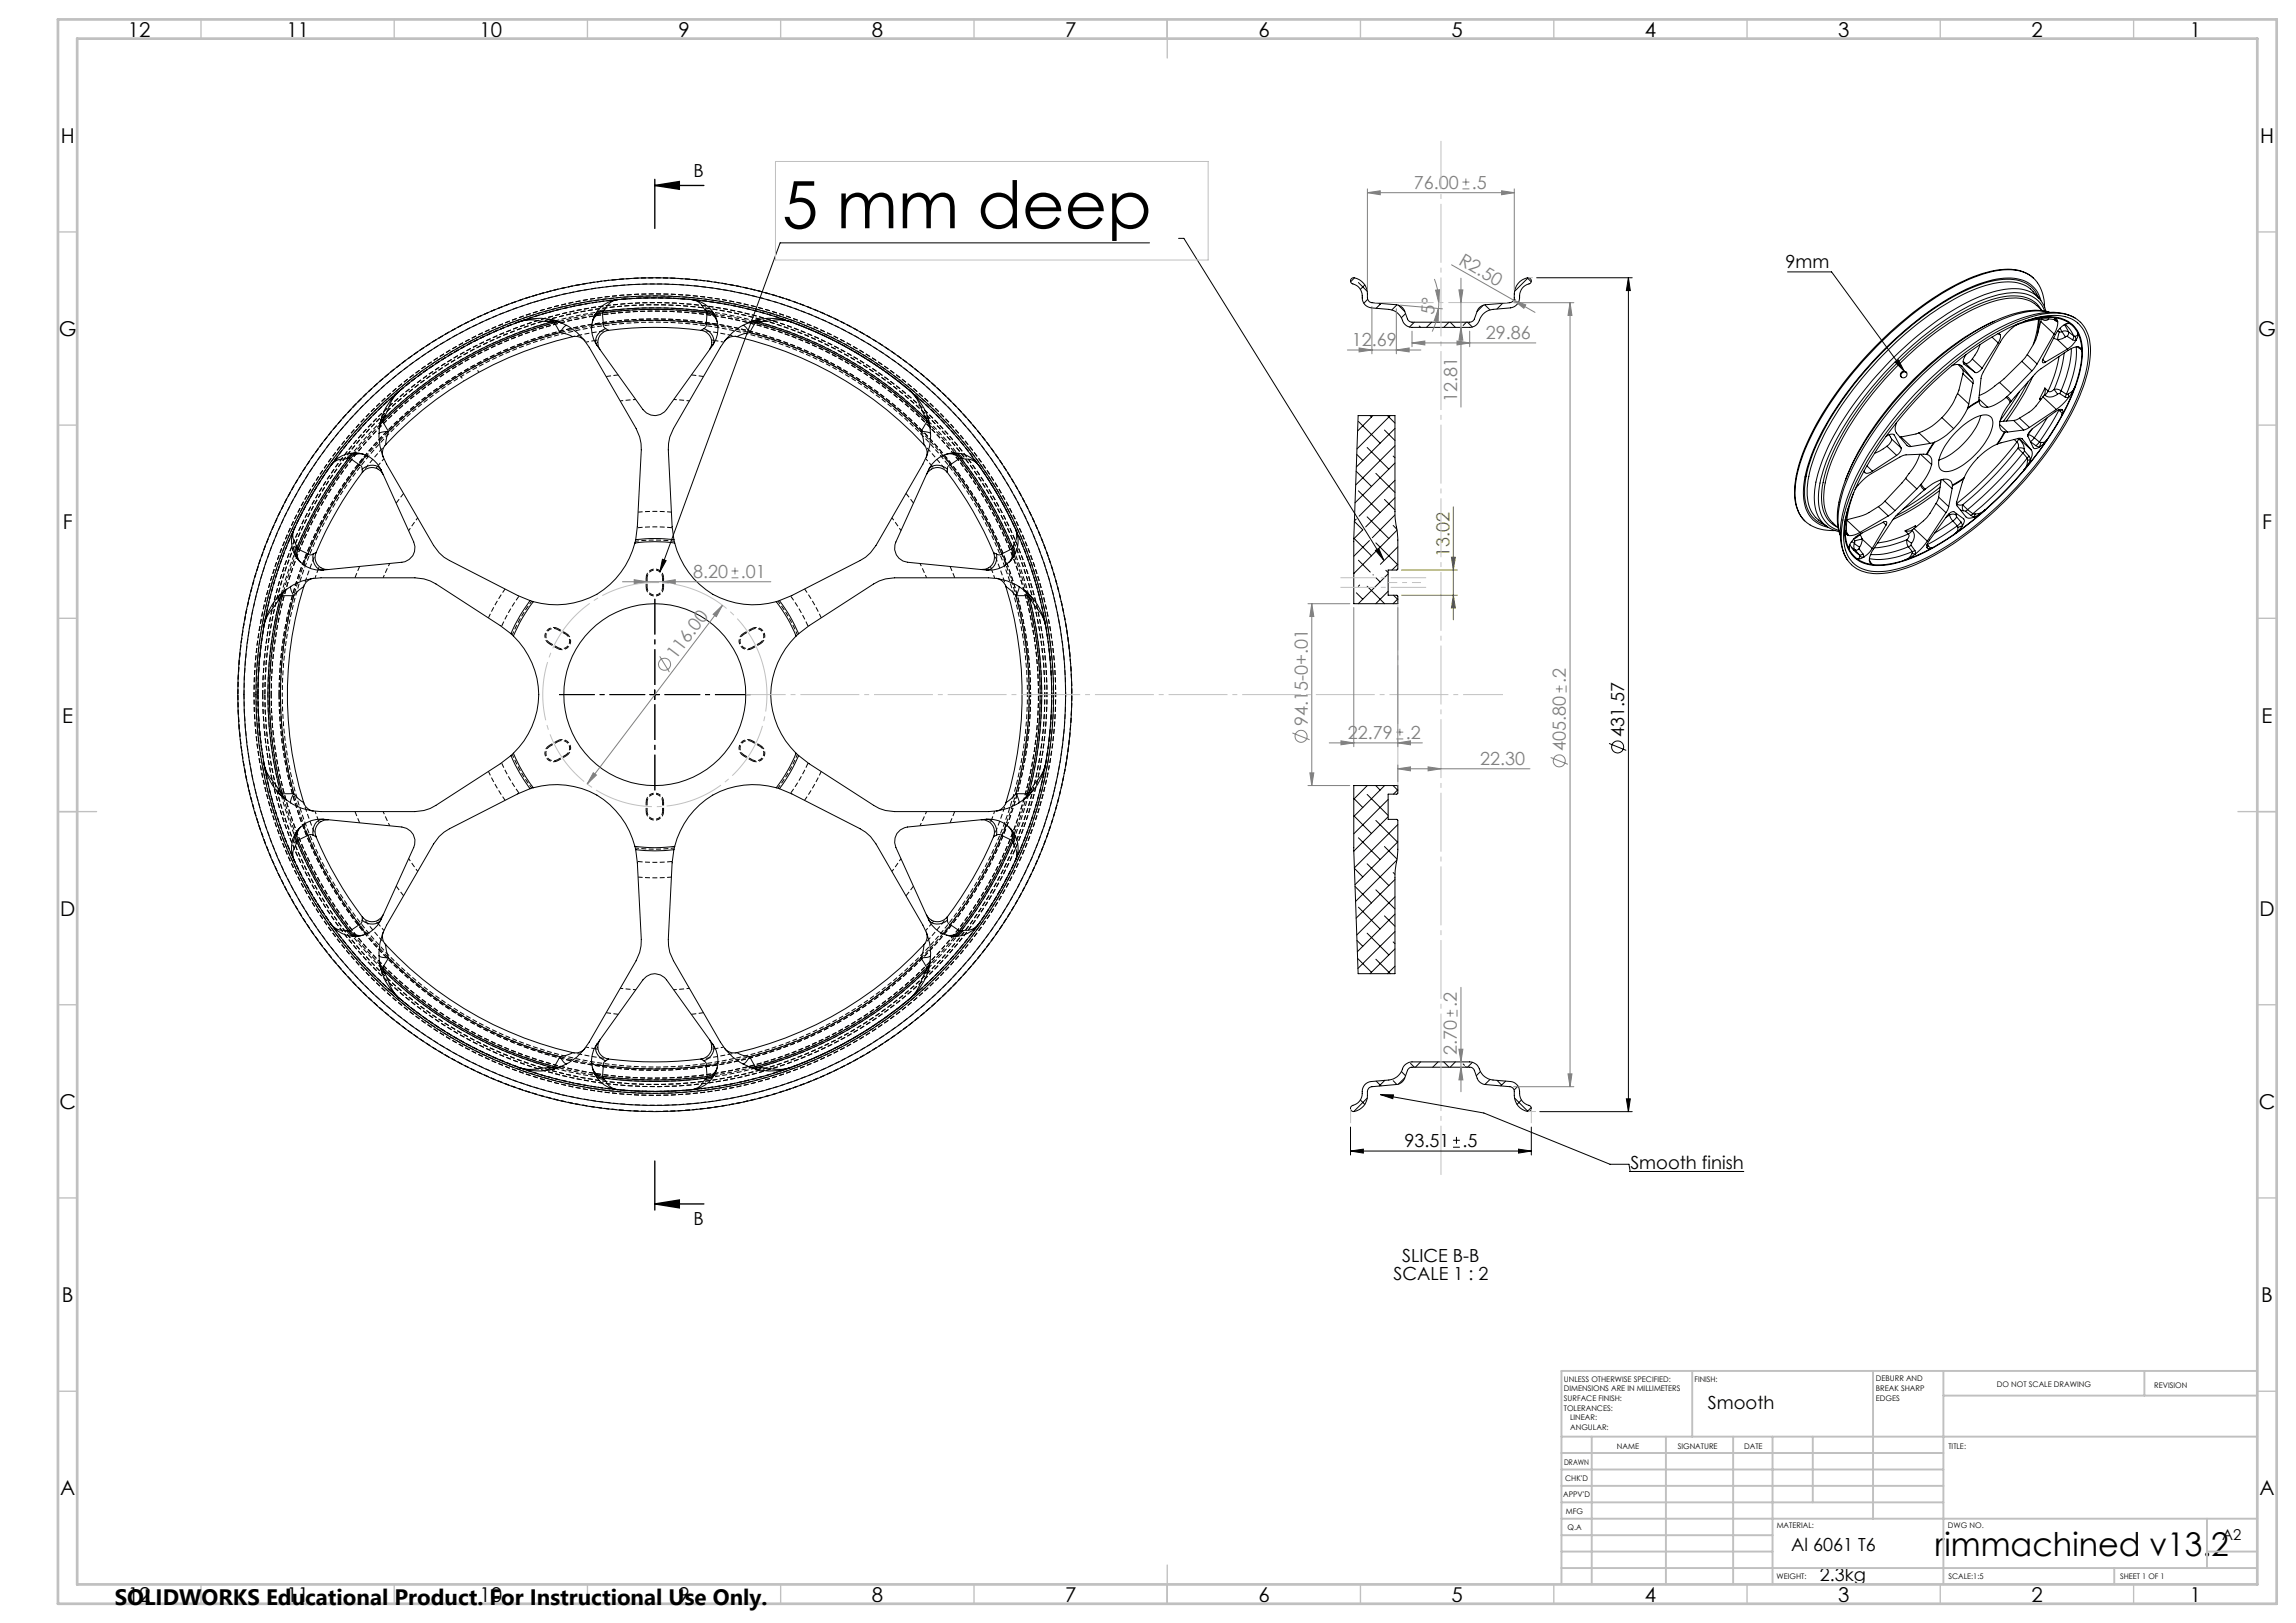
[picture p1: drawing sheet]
<svg xmlns="http://www.w3.org/2000/svg" width="594mm" height="420mm" viewBox="0 0 594 420" stroke-linecap="round" stroke-linejoin="round" font-family="sans-serif">
<defs><g id="words">
<text font-size="16.9" x="202.3" y="59.1">5 mm deep</text>
<text font-size="8.5" x="500.6" y="402.7">rimmachined v13.2</text>
<text font-size="5.8" x="29.7" y="415.3">SOLIDWORKS Educational Product. For Instructional Use Only.</text>
<g font-size="5.3">
<text x="33.1" y="9.5">12</text>
<text x="74.1" y="9.5">11</text>
<text x="124.1" y="9.5">10</text>
<text x="175.6" y="9.5">9</text>
<text x="225.6" y="9.5">8</text>
<text x="275.6" y="9.5">7</text>
<text x="325.6" y="9.5">6</text>
<text x="375.6" y="9.5">5</text>
<text x="425.6" y="9.5">4</text>
<text x="475.6" y="9.5">3</text>
<text x="525.6" y="9.5">2</text>
<text x="566.6" y="9.5">1</text>
<text x="15.7" y="37">H</text>
<text x="584.7" y="37">H</text>
<text x="15.2" y="87">G</text>
<text x="584.2" y="87">G</text>
<text x="16.2" y="137">F</text>
<text x="585.2" y="137">F</text>
<text x="16.1" y="187">E</text>
<text x="585.1" y="187">E</text>
<text x="15.5" y="237">D</text>
<text x="584.5" y="237">D</text>
<text x="15.4" y="287">C</text>
<text x="584.4" y="287">C</text>
<text x="16" y="337">B</text>
<text x="585" y="337">B</text>
<text x="15.5" y="387">A</text>
<text x="584.5" y="387">A</text>
<text x="33.1" y="414.5">12</text>
<text x="74.1" y="414.5">11</text>
<text x="124.1" y="414.5">10</text>
<text x="175.6" y="414.5">9</text>
<text x="225.6" y="414.5">8</text>
<text x="275.6" y="414.5">7</text>
<text x="325.6" y="414.5">6</text>
<text x="375.6" y="414.5">5</text>
<text x="425.6" y="414.5">4</text>
<text x="475.6" y="414.5">3</text>
<text x="525.6" y="414.5">2</text>
<text x="566.6" y="414.5">1</text>
</g>
<g font-size="4.7">
<text x="179.5" y="45.8">B</text>
<text x="462" y="69.3">9mm</text>
<text x="420.2" y="190.7" transform="rotate(-90 420.2 190.7)">431.57</text>
<text x="363.4" y="296.8">93.51</text>
<text x="378.3" y="296.8">.5</text>
<text x="421.8" y="302.5">Smooth finish</text>
<text x="179.5" y="316.9">B</text>
<text x="362.8" y="326.7">SLICE B-B</text>
<text x="360.5" y="331.2">SCALE 1 : 2</text>
<text x="441.8" y="364.5">Smooth</text>
<text x="463.4" y="401.3">Al 6061 T6</text>
<text x="470.8" y="409.1">2.3kg</text>
</g>
<g font-size="4.7" fill="#808080">
<text x="365.8" y="48.8">76.00</text>
<text x="380.8" y="48.8">.5</text>
<text x="377.2" y="68.3" transform="rotate(30 377.2 68.3)">R2.50</text>
<text x="371.1" y="81.5" transform="rotate(-87 371.1 81.5)">5°</text>
<text x="349.7" y="89.5">12.69</text>
<text x="384.4" y="87.7">29.86</text>
<text x="377" y="104" transform="rotate(-90 377 104)">12.81</text>
<text x="179.3" y="149.5">8.20</text>
<text x="191.7" y="149.5">.01</text>
<text x="174.9" y="170.9" transform="rotate(-53 174.9 170.9)">116.00</text>
<text x="405.1" y="176.8" transform="rotate(-90 405.1 176.8)">.2</text>
<text x="338.3" y="188" transform="rotate(-90 338.3 188)">94.15-0+.01</text>
<text x="348.7" y="191.2">22.79</text>
<text x="363.7" y="191.2">.2</text>
<text x="382.9" y="197.9">22.30</text>
<text x="405.1" y="194.3" transform="rotate(-90 405.1 194.3)">405.80</text>
<text x="376.9" y="260.7" transform="rotate(-90 376.9 260.7)">.2</text>
<text x="376.9" y="273" transform="rotate(-90 376.9 273)">2.70</text>
</g>
<text font-size="4.7" fill="#808000" x="375" y="144.1" transform="rotate(-90 375 144.1)">13.02</text>
<text font-size="3.9" x="574.9" y="398.5">A2</text>
<g font-size="2">
<text x="404.6" y="357.6">UNLESS OTHERWISE SPECIFIED:</text>
<text x="438.4" y="357.6">FINISH:</text>
<text x="485.3" y="357.5">DEBURR AND</text>
<text x="485.3" y="360">BREAK SHARP</text>
<text x="516.6" y="359">DO NOT SCALE DRAWING</text>
<text x="557.3" y="359.2">REVISION</text>
<text x="404.6" y="360.1">DIMENSIONS ARE IN MILLIMETERS</text>
<text x="404.6" y="362.6">SURFACE FINISH:</text>
<text x="404.6" y="365.1">TOLERANCES:</text>
<text x="485.3" y="362.5">EDGES</text>
<text x="406.2" y="367.6">LINEAR:</text>
<text x="406.2" y="370.1">ANGULAR:</text>
<text x="418.3" y="375">NAME</text>
<text x="434" y="374.9">SIGNATURE</text>
<text x="451.2" y="374.9">DATE</text>
<text x="504.1" y="374.9">TITLE:</text>
<text x="404.6" y="379.1">DRAWN</text>
<text x="404.9" y="383.3">CHK'D</text>
<text x="404.4" y="387.4">APPV'D</text>
<text x="405.1" y="391.8">MFG</text>
<text x="405.5" y="396">Q.A</text>
<text x="459.6" y="395.5">MATERIAL:</text>
<text x="504" y="395.5">DWG NO.</text>
<text x="459.6" y="408.5">WEIGHT:</text>
<text x="504.1" y="408.6">SCALE:1:5</text>
<text x="548.5" y="408.6">SHEET 1 OF 1</text>
</g>
</g></defs>
<path d="M164.9 136.6a43.4 43.4 0 0 1 9 0M134.3 154.2a43.4 43.4 0 0 0-4.5 7.9M61.5 179.8a107.9 107.9 0 0 1 159.3-94.9 107.9 107.9 0 0 1 7.5 185.2 107.9 107.9 0 0 1-166.4-81.6l-.4-8.7M68.5 179.8a100.9 100.9 0 0 1 148.9-88.8 100.9 100.9 0 0 1 7.3 173.2 100.9 100.9 0 0 1-155.8-76l-.4-8.4M209.1 162.1a43.4 43.4 0 0 0-4.6-7.9M129.8 197.4a43.4 43.4 0 0 0 4.5 7.9M204.5 205.3a43.4 43.4 0 0 0 4.6-7.9M164.9 222.9a43.4 43.4 0 0 0 9 0" fill="none" stroke="#000" stroke-width=".26" stroke-dasharray="1.3 .6" stroke-dashoffset="-.1" stroke-linecap="butt"/>
<path d="M159.9 77.5a102.7 102.7 0 0 1 19.1 0M76.1 136.9a102.7 102.7 0 0 1 9.6-16.5M253.2 120.4a102.7 102.7 0 0 1 9.5 16.5M65.7 179.8a103.7 103.7 0 0 1 153.1-91.3 103.7 103.7 0 0 1 7.3 178.1 103.7 103.7 0 0 1-160-78.3l-.4-8.5M85.7 239.1a102.7 102.7 0 0 1-9.6-16.5M262.7 222.6a102.7 102.7 0 0 1-9.5 16.5M179 282a102.7 102.7 0 0 1-19.1 0" fill="none" stroke="#000" stroke-width=".26" stroke-dasharray="1.3 .6" stroke-dashoffset=".6" stroke-linecap="butt"/>
<path d="M165.1 132.5a47.4 47.4 0 0 1 8.6 0M130.7 152.4a47.4 47.4 0 0 0-4.3 7.5M212.5 159.9a47.4 47.4 0 0 0-4.3-7.5M63.1 179.8a106.3 106.3 0 0 1 156.9-93.5 106.3 106.3 0 0 1 7.5 182.5 106.3 106.3 0 0 1-164-80.4l-.4-8.6M68 179.8a101.5 101.5 0 0 1 149.7-89.3 101.5 101.5 0 0 1 7.2 174.2 101.5 101.5 0 0 1-156.6-76.5l-.3-8.4M68.3 197.9a102.7 102.7 0 0 1-1.6-18.1M126.4 199.6a47.4 47.4 0 0 0 4.3 7.5M208.2 207.1a47.4 47.4 0 0 0 4.3-7.5M165.1 227a47.5 47.5 0 0 0 8.6 0" fill="none" stroke="#000" stroke-width=".26" stroke-dasharray="1.3 .6" stroke-dashoffset=".1" stroke-linecap="butt"/>
<g fill="none" stroke="#000" stroke-width=".26" stroke-dasharray="1.3 .6" stroke-dashoffset=".3" stroke-linecap="butt">
<path d="M137.6 155.5a40 40 0 0 0-5.1 8.8M164.4 140.1a40 40 0 0 1 10.1 0M167.2 149.5v2.5M167.4 152v-2.5M171.4 149.5v2.5M171.7 152v-2.5M66.2 179.8a103.2 103.2 0 0 1 152.3-90.8 103.2 103.2 0 0 1 7.4 177.1 103.2 103.2 0 0 1-159.3-77.8l-.4-8.5M70.2 179.8a99.3 99.3 0 0 1 146.4-87.4 99.3 99.3 0 0 1 7.2 170.4 99.3 99.3 0 0 1-153.3-74.7l-.3-8.3M142.1 166.6l2.2 1.2M144.2 162.9l2.2 1.2M144.4 167.6l-2.2-1.2M146.5 163.9l-2.2-1.2"/>
<path d="M192.4 164.1l2.2-1.2M194.5 162.7l-2.2 1.2M194.6 167.8l2.1-1.2M196.6 166.4l-2.1 1.2M206.3 164.3a40 40 0 0 0-5-8.8M132.5 195.2a40 40 0 0 0 5.1 8.8M142.2 193.1l2.2-1.2M144.3 191.7l-2.2 1.2M144.3 196.8l2.2-1.2M146.4 195.4l-2.2 1.2M192.3 195.6l2.2 1.2M194.5 191.9l2.1 1.2"/>
<path d="M194.6 196.6l-2.2-1.2M196.7 192.9l-2.1-1.2M164.4 219.4a40 40 0 0 0 10.1 0M167.2 207.5v2.5M167.4 210v-2.5M171.4 207.5v2.5M171.7 210v-2.5M201.3 204a40 40 0 0 0 5-8.8"/>
</g>
<path d="M167.4 149.5a2.01 2.01 0 0 1 2-2 2.01 2.01 0 0 1 2 2M171.4 152a2.01 2.01 0 0 1-2 2 2.01 2.01 0 0 1-2-2M142.2 166.4a2 2 0 0 1-.7-2.8 2 2 0 0 1 2.7-.7M146.4 164.1a2 2 0 0 1 .7 2.8 2 2 0 0 1-2.7 .7M194.5 167.6a2 2 0 0 1-2.8-.7 2 2 0 0 1 .7-2.8M194.6 162.9a2 2 0 0 1 2.8 .7 2 2 0 0 1-.8 2.8M144.2 196.6a2 2 0 0 1-2.7-.7 2 2 0 0 1 .7-2.8M144.4 191.9a2 2 0 0 1 2.7 .7 2 2 0 0 1-.7 2.8M192.4 195.4a2 2 0 0 1-.7-2.8 2 2 0 0 1 2.8-.7M196.6 193.1a2 2 0 0 1 .8 2.8 2 2 0 0 1-2.8 .7M167.4 207.5a2.01 2.01 0 0 1 2-2 2.01 2.01 0 0 1 2 2M171.4 210a2.01 2.01 0 0 1-2 2 2.01 2.01 0 0 1-2-2" fill="none" stroke="#000" stroke-width=".26" stroke-dasharray="1.3 .6" stroke-dashoffset=".4" stroke-linecap="butt"/>
<g fill="none" stroke="#000" stroke-width=".26" stroke-dasharray="1.3 .6" stroke-linecap="butt">
<path d="M145.3 83.5l.2 .1M151.3 88.1l.1 .2M153.3 83.2l-.1 .2M156.8 97.4l3.2-.4M182 97.4l-3.1-.4M185.6 83.2v.2M187.5 88.1l-.1 .2M193.5 83.5l-.2 .1M93.9 117.5l.2 .1M98.2 110.8l-.1 .2M99.1 118.3l.1 .1M239.7 118.3l-.1 .1"/>
<path d="M240.7 110.8v.2M244.9 117.5l-.2 .1M104.4 127.7l-1.9 2.5M234.4 127.7l1.9 2.5M74.1 152.5l.1-.1M77.8 145.5l.1 .1M81 149.6h.2M91.8 149.5l1.2-2.9M167.2 152a2.25 2.25 0 0 0 2.2 2.3 2.25 2.25 0 0 0 2.3-2.3M167.4 149.5h-.2M167.4 152h-.2M171.7 152h-.3"/>
<path d="M171.7 149.5h-.3M171.7 149.5a2.25 2.25 0 0 0-2.3-2.3 2.25 2.25 0 0 0-2.2 2.3M247 149.5l-1.2-2.9M257.8 149.6h-.2M261.1 145.5l-.2 .1M264.8 152.5l-.2-.1M72.2 179.8a97.2 97.2 0 0 1 143.4-85.6 97.2 97.2 0 0 1 7.1 166.9 97.2 97.2 0 0 1-150.1-73.1l-.4-8.2M142.2 166.4l-.1 .2M144.2 162.9l.1-.2M144.3 167.8l.1-.2M144.3 167.8a2.26 2.26 0 0 0 3-.8 2.26 2.26 0 0 0-.8-3.1M144.3 162.7a2.25 2.25 0 0 0-3 .8 2.25 2.25 0 0 0 .8 3.1"/>
<path d="M146.5 163.9l-.1 .2M192.3 163.9l.1 .2M192.3 163.9a2.26 2.26 0 0 0-.8 3.1 2.26 2.26 0 0 0 3.1 .8M194.6 167.8l-.1-.2M194.6 162.9l-.1-.2M196.6 166.4l.1 .2M196.7 166.6a2.25 2.25 0 0 0 .9-3.1 2.25 2.25 0 0 0-3.1-.8M142.1 192.9a2.25 2.25 0 0 0-.8 3.1 2.25 2.25 0 0 0 3 .8M142.2 193.1l-.1-.2M144.3 196.8l-.1-.2M144.4 191.9l-.1-.2M146.5 195.6l-.1-.2"/>
<path d="M146.5 195.6a2.25 2.25 0 0 0 .8-3.1 2.25 2.25 0 0 0-3-.8M192.4 195.4l-.1 .2M194.5 191.9l.1-.2M194.5 196.8l.1-.2M194.5 196.8a2.25 2.25 0 0 0 3.1-.8 2.25 2.25 0 0 0-.9-3.1M194.6 191.7a2.25 2.25 0 0 0-3.1 .8 2.25 2.25 0 0 0 .8 3.1M196.7 192.9l-.1 .2M74.1 207l.1 .1M77.8 214l.1-.1M81 209.9h.2M91.8 210l1.2 2.9M167.2 210a2.25 2.25 0 0 0 2.2 2.3 2.25 2.25 0 0 0 2.3-2.3"/>
<path d="M167.4 210h-.2M167.4 207.5h-.2M171.7 207.5h-.3M171.7 210h-.3M171.7 207.5a2.25 2.25 0 0 0-2.3-2.3 2.25 2.25 0 0 0-2.2 2.3M247 210l-1.2 2.9M257.8 209.9h-.2M261.1 214l-.2-.1M264.8 207l-.2 .1M104.4 231.8l-1.9-2.5M234.4 231.8l1.9-2.5M93.9 242l.2-.1"/>
<path d="M98.2 248.7l-.1-.2M99.1 241.2l.1-.1M239.7 241.2l-.1-.1M240.7 248.7v-.2M244.9 242l-.2-.1M145.3 276l.2-.1M151.3 271.4l.1-.2M153.3 276.3l-.1-.2M156.8 262.1l3.2 .4M182 262.1l-3.1 .4M185.6 276.3v-.2M187.5 271.4l-.1-.2"/>
<path d="M193.5 276l-.2-.1"/>
</g>
<g fill="none" stroke="#000" stroke-width=".26" stroke-dasharray="1.3 .6" stroke-dashoffset=".5" stroke-linecap="butt">
<path d="M151.6 88.5l2.2-.4M153.8 88.1l.9-.1M184.1 88l1 .1M185.1 88.1l2.1 .4M160.5 103.7l4-.3M178.4 103.7l-4.1-.3M239.5 118.7l1.4 1.7M97.3 121.1l.6-.7M97.9 120.4l1.4-1.7M108.1 134l-2.4 3.3M230.8 134l2.3 3.3M240.9 120.4l.7 .7"/>
<path d="M81.5 149.6l.8-2.1M82.3 147.5l.3-.9M99.1 149.5l1.7-3.7M239.7 149.5l-1.7-3.7M256.2 146.6l.4 .9M256.6 147.5l.7 2.1M69.3 179.8a100.1 100.1 0 0 1 147.7-88.1 100.1 100.1 0 0 1 7.2 171.8 100.1 100.1 0 0 1-154.5-75.4l-.4-8.3M82.3 212l-.8-2.1M82.6 212.9l-.3-.9M99.1 210l1.7 3.7M239.7 210l-1.7 3.7M256.6 212l-.4 .9"/>
<path d="M257.3 209.9l-.7 2.1M97.9 239.1l-.6-.7M108.1 225.5l-2.4-3.3M230.8 225.5l2.3-3.3M240.9 239.1l-1.4 1.7M241.6 238.4l-.7 .7M99.3 240.8l-1.4-1.7M160.5 255.8l4 .3M178.4 255.8l-4.1 .3M153.8 271.4l-2.2-.4M154.7 271.5l-.9-.1M185.1 271.4l-1 .1"/>
<path d="M187.2 271l-2.1 .4"/>
</g>
<g fill="none" stroke="#000" stroke-width=".26" stroke-dasharray="1.3 .6" stroke-dashoffset=".7" stroke-linecap="butt">
<path d="M119.3 97.4l.7 1.2M123.9 96.3l-.7-1.1M157.4 85.5l-9.2 1.6M190.7 87.1l-9.3-1.6M99.8 115l-6 7.2M245.1 122.2l-6.1-7.2M81.8 143l-3.2 8.8M260.3 151.8l-3.2-8.8M73 179.8a96.4 96.4 0 0 1 142.2-84.9 96.4 96.4 0 0 1 7.1 165.4 96.4 96.4 0 0 1-148.9-72.3l-.4-8.2M78.6 207.7l3.2 8.8M257.1 216.5l3.2-8.8M93.8 237.3l6 7.2"/>
<path d="M239 244.5l6.1-7.2M148.2 272.4l9.2 1.6M181.4 274l9.3-1.6"/>
</g>
<path d="M66.7 179.8a102.7 102.7 0 0 1 1.6-17.9M72.6 179.8a96.9 96.9 0 0 1 142.8-85.3 96.9 96.9 0 0 1 7.2 166.2 96.9 96.9 0 0 1-149.7-72.7l-.3-8.2M68.3 197.6a102.7 102.7 0 0 1-1.6-17.8" fill="none" stroke="#000" stroke-width=".26" stroke-dasharray="1.3 .6" stroke-dashoffset=".2" stroke-linecap="butt"/>
<path d="M204.5 83.2a102.7 102.7 0 0 1 30.9 17.9M103.4 101.1a102.7 102.7 0 0 1 30.9-17.9M66.7 179.8a102.7 102.7 0 0 1 148.6-91.9 102.7 102.7 0 0 1 15.9 173.9 102.7 102.7 0 0 1-162.8-63.4M69.7 179.8a99.7 99.7 0 0 1 147.1-87.8 99.7 99.7 0 0 1 7.2 171.2 99.7 99.7 0 0 1-153.9-75l-.4-8.4M270.5 161.9a102.7 102.7 0 0 1 0 35.7M235.4 258.4a102.7 102.7 0 0 1-30.9 17.9M134.3 276.3a102.7 102.7 0 0 1-30.9-17.9" fill="none" stroke="#000" stroke-width=".26" stroke-dasharray="1.3 .6" stroke-dashoffset="-.2" stroke-linecap="butt"/>
<g fill="none" stroke="#000" stroke-width=".26">
<path d="M159.8 77.5a7.5 7.5 0 0 0-5.9 4M159.8 77.5a101.5 101.5 0 0 0-25.5 5.8M159.8 77.5l-.9 .3a4.9 4.9 0 0 0-2.5 2.4M159.8 77.5a108.2 108.2 0 0 1 19.2 0M179 77.5a7.6 7.6 0 0 1 5.9 4M179 77.5a101.5 101.5 0 0 1 25.5 5.8M179 77.5l.9 .3a4.7 4.7 0 0 1 2.6 2.4M297.4 62.8h-95.6l-31.1 85.2M304.9 61.7h1.4l51.7 83.3M349.7 72a3.3 3.3 0 0 1 3.5 2 5.6 5.6 0 0 1 .6 3.3l.5 .8 .6 .2 6.3 .6a2.63 2.63 0 0 1 2.2 1.6l.7 2.1a1.35 1.35 0 0 0 1.2 .8h14.9a1.35 1.35 0 0 0 1.2-.8l.8-2.1a2.52 2.52 0 0 1 2.1-1.6l6.3-.6a1.27 1.27 0 0 0 1.2-1.2 4.4 4.4 0 0 1 3.7-5.2 .81 .81 0 0 1 .7 .7 .81 .81 0 0 1-.6 .9 3.6 3.6 0 0 0-2.5 4.1 2.63 2.63 0 0 1-2.3 2.1l-4.5 .4a4.3 4.3 0 0 0-3.7 3.2l-.8 .9-1.2 .5h-15.3a2.78 2.78 0 0 1-2.7-2.3l-.7-1a3.8 3.8 0 0 0-2.6-1.3l-4.5-.4a2.93 2.93 0 0 1-2.4-3.7 3.3 3.3 0 0 0-2.7-2.6 .82 .82 0 0 1 0-1.4zM350.4 71.9l-1 1M351.4 73.1l2.3 2.3"/>
<path d="M353.1 73.7l-1.2 1.2M353.8 77.5l-1 1M356.8 78.5l.2 .3M357.3 78.5l-1.3 1.3M361.4 78.9l-1.3 1.3M361.8 79l1.6 1.6M383.8 79l-1.7 1.6M384.1 78.9l1.4 1.3M388.8 78.5l-1.5 1.5M391.7 77.5h.1M395.1 71.9l1 1M395.4 71.9l-3.6 3.5"/>
<path d="M397.5 71.9h24.8M421.3 71.9l.5 3.3h-1zM421.3 71.9v215.8M462.5 70.4h11.4l18.8 25.7M526 71.9a10.5 10.5 0 0 0-9.2-2 47.7 47.7 0 0 0-19.3 9.1 97.6 97.6 0 0 0-29.4 34.3 30.6 30.6 0 0 0-3.7 16 9.1 9.1 0 0 0 2.5 5.4M527.4 77a7.7 7.7 0 0 0-8.2-4.7 34.5 34.5 0 0 0-16.6 6.1 92.7 92.7 0 0 0-32.6 36.7 26.8 26.8 0 0 0-2.9 14.7 7.4 7.4 0 0 0 5 6.1M527.5 77.2l1.3 1.9 .5 1.5M528 77.8a7.7 7.7 0 0 0-7.7-5.9 30.8 30.8 0 0 0-15.2 4.8 93.6 93.6 0 0 0-34.8 37.2 29.8 29.8 0 0 0-3.6 15.3 7.6 7.6 0 0 0 6.2 7.2M529 79.6a9.7 9.7 0 0 0-4.2-8.6 13.9 13.9 0 0 0-10.5-.4 62.4 62.4 0 0 0-23.7 14.3 91.8 91.8 0 0 0-23.6 31.3 26.4 26.4 0 0 0-2.4 14 8.5 8.5 0 0 0 8.9 7.1h1.3M134.3 83.3a104.3 104.3 0 0 0-30.9 17.8M141.8 83.2l-1.8-.1a10.6 10.6 0 0 0-5.5 .1l-.2 .1M141.8 83.2l1 .1"/>
<path d="M142.8 83.3a100.1 100.1 0 0 0-43.7 25.2M142.8 83.3l1-.2 1 .2M142.8 83.3l.6 .2M143.4 82.9a15 15 0 0 1 9 7l12.2 21 .9 2.2 .3 1.6 .1 1.7-1 19.8-.4 3.4M143.4 82.9a14.8 14.8 0 0 0-9.1 .4M143.4 82.9h-.8l-.8 .3M143.4 83.5a99.2 99.2 0 0 0-44.4 25.6M143.4 83.5l1.5 2.6M143.4 83.5l1.1-.1 .8 .2M144.9 86.1a96.7 96.7 0 0 0-44.4 25.6M144.9 86.1l1.8 .4 1.5 .6M146.6 84.2a3.3 3.3 0 0 0-1.7 1.9"/>
<path d="M148.2 87.1a3.1 3.1 0 0 1 3.1 1.1M148.2 87.1a95.3 95.3 0 0 0-48.4 28M153.9 81.5a7.5 7.5 0 0 0 .5 7.9M154.4 89.4l11.9 16.6a3.8 3.8 0 0 0 6.1 0l12-16.6M155.9 81a100 100 0 0 1 27 0M155.9 81l.2 2.8M155.9 81a3.1 3.1 0 0 0-2.7 2.3M156 80.6a102.3 102.3 0 0 1 26.8 0M156 80.6a3.1 3.1 0 0 0-2.6 2.1M156 80.6l-.1 .4M156.1 83.8a3.1 3.1 0 0 0-3 .8M156.1 83.8a93.3 93.3 0 0 1 26.6 0"/>
<path d="M156.1 83.8v.6l.6 .6M156.4 80.2a2.57 2.57 0 0 0-2.5 1.3M156.4 80.2l-.4 .4M156.7 85a3.1 3.1 0 0 0-2.3 4.4M156.7 85l.7 .5M157.4 85.5a3.1 3.1 0 0 0-2.2 4.9M157.4 85.5a92.8 92.8 0 0 1 24 0M181.4 85.5a3.2 3.2 0 0 1 2.2 4.9M182.1 85a3.2 3.2 0 0 1 2.3 4.4M182.1 85l-.7 .5M182.5 80.2a2.57 2.57 0 0 1 2.4 1.3M182.5 80.2l.3 .4"/>
<path d="M182.7 83.8a3.1 3.1 0 0 1 3 .8M182.7 83.8v.6l-.6 .6M182.8 80.6a3.1 3.1 0 0 1 2.6 2.1M182.8 80.6l.1 .4M182.9 81l-.2 2.8M182.9 81a3.2 3.2 0 0 1 2.7 2.3M184.9 81.5a7.7 7.7 0 0 1-.5 7.9M190.6 87.1a3 3 0 0 0-3.1 1.1M190.6 87.1a95.3 95.3 0 0 1 48.4 28M192.2 84.2a3.3 3.3 0 0 1 1.8 1.9M194 86.1a96.3 96.3 0 0 1 44.3 25.6M194 86.1l-1.6 .3-1.8 .7"/>
<path d="M195.4 82.9a14.8 14.8 0 0 1 9.1 .4M195.4 82.9a14.8 14.8 0 0 0-9 7l-12.2 21-.9 2.2-.4 3.3 1 19.8 .4 3.4M195.4 82.9h.8l.8 .3M195.4 83.5a99.2 99.2 0 0 1 44.4 25.6M195.4 83.5l-1.4 2.6M195.4 83.5l-1.1-.1-.8 .2M196 83.3a100.1 100.1 0 0 1 43.7 25.2M196 83.3l-1-.2-1 .2M196 83.3l-.6 .2M197 83.2l1.8-.1a10.5 10.5 0 0 1 5.4 .1l.3 .1M197 83.2l-1 .1M204.5 83.3a103.6 103.6 0 0 1 30.9 17.8"/>
<path d="M363.6 81.2l-1.1 1M365.9 83.4l-1.3 1.2M367.2 84.4l.3 .3M370.4 83.4l-1.4 1.3M374.9 83.4l-1.4 1.3M375.2 83.4l1.3 1.3M379.4 83.4l-.9 .8M379.7 83.4l1.2 1.2M487 92a72.8 72.8 0 0 1 24.5-17.4 18 18 0 0 1 11.2-1.2l1.4 .5 1.2 .9 2.2 2.4a8.7 8.7 0 0 0-7.9-2.4 41.2 41.2 0 0 0-18.3 8 90.5 90.5 0 0 0-28.8 33.8 28.2 28.2 0 0 0-3 13.9 7.9 7.9 0 0 0 2.8 5.5l-1.8-1.4a8.6 8.6 0 0 1-3-7.3 35.9 35.9 0 0 1 5-15.9 91 91 0 0 1 14.5-19.4zM490.3 93.7l.8-.6 1.6 3zM493.3 96.5a.92 .92 0 0 0-1.1 0 .92 .92 0 0 0-.3 1.1M498.4 95.4a107.4 107.4 0 0 0-9.2 9.6"/>
<path d="M505 94.6l.6-.2a1.85 1.85 0 0 1 1.9 .3M506.7 94.3l1 1.3M507.3 94.6l.2 .1M507.5 94.7l2.8 3.3M507.7 95.6l.2 .4-.1 .7M507.7 95.6l2.6 2.4M507.8 96.7l2.6 2.5M507.8 96.7l-1.4 5.1M507.9 93.6l.6 .4M508.1 94.2l2.9 2.2M508.5 94l2.5 2.4M508.7 91.7a2.24 2.24 0 0 0-.6 2.5"/>
<path d="M510.3 98l.2 .4-.1 .8M510.3 92.9a1.94 1.94 0 0 1-1.8 1.1M510.3 92.9l2.5 2.4M510.4 99.2l-1.1 5.3M512.3 89.2a11.3 11.3 0 0 1-2 3.7M512.8 95.3l-1 .9-.8 .2M515.3 87.2l1.7 1.5M515.9 83.1a78.9 78.9 0 0 0-28.4 23.7 65.2 65.2 0 0 0-10.1 17.6M516.9 86.3l.5 .3zM517 88.7l-4.2 6.6M517.1 86.4l.3 .2M517.3 99h-.1a19.6 19.6 0 0 1-5.1 3.3"/>
<path d="M517.3 99l2.9 2.7M517.4 86.6l.1 .8-.5 1.3M521.8 84a13 13 0 0 0-4.3 4.5l-4.7 8.5-.3 .9-.5 5.8M522.5 83.7l-.7 .3M523.1 93.5l2.6 2.5M523.1 93.5l-5.8 5.5M524.5 91.8l-1.4 1.7M524.5 91.8l2.5 2.4M524.7 98.8a66.4 66.4 0 0 1-6.4 10.2M525.7 96l-5.5 5.7M525.9 82.5a11.4 11.4 0 0 1 10.3 1.5 10.3 10.3 0 0 1 2.4 9 46.8 46.8 0 0 1-8 19.4 93.2 93.2 0 0 1-31.5 29.9 27.4 27.4 0 0 1-14.6 4 7.9 7.9 0 0 1-7.3-8.2l.2-3.9M526 97.4a65.4 65.4 0 0 1-6.9 11.6"/>
<path d="M527 94.2l-1.3 1.8M527.4 82.6a23.3 23.3 0 0 1-1.4 6.5M527.6 82.6l-.5 3.9M528 83.2a18.3 18.3 0 0 1-3.5 8.6M528 83.2l3.4 3.2M528.1 82.5l-.1 .7M528.1 80.2a7.4 7.4 0 0 0-7-3.6 30.4 30.4 0 0 0-14.8 5.1 87 87 0 0 0-32 35.2 25.3 25.3 0 0 0-2.8 14.3 6.9 6.9 0 0 0 3.8 5.2M528.2 82.5l.8 .4 .6-.1 .4-.3M528.4 80.4l-1.5-1.3a8.8 8.8 0 0 0-7.1-1.9 39.8 39.8 0 0 0-17.8 8 87.1 87.1 0 0 0-27.1 31.8 24.4 24.4 0 0 0-2.8 14.3 7.1 7.1 0 0 0 2.1 4l1.3 1.3M528.5 93.1l.7 .6M529 80.5a7.6 7.6 0 0 0-7.9-4.8 32.7 32.7 0 0 0-15.2 5.5 88.6 88.6 0 0 0-32.4 35.8 25.5 25.5 0 0 0-2.8 14.5 7.2 7.2 0 0 0 5 5.7M530.1 80.8a18.6 18.6 0 0 0-11.7 1.7 76.6 76.6 0 0 0-25.6 19.2 74.2 74.2 0 0 0-16 25.5 18.5 18.5 0 0 0-.7 11.2"/>
<path d="M530.3 80.8a17.8 17.8 0 0 0-11.8 1.2 65.8 65.8 0 0 0-20.1 13.3M531.3 82.2a8.4 8.4 0 0 1 4.3 1.6M531.3 82.2l.4 .2v.4M531.3 82.2a1.09 1.09 0 0 1 1 1M531.3 82.2a18.6 18.6 0 0 0-7.7 1M531.3 87.5l1 .4M531.4 86.4l-4.4 7.8M531.4 82.7l.4 .3M531.7 82.8a17.1 17.1 0 0 0-10.1 1.3M531.7 82.8l.6 .4M531.7 82.8l.1 .2M531.7 82.8h.1"/>
<path d="M531.8 83l.5 .2M532.3 87.9l2.6 2.4M532.3 83.2l-.2 1.7-.7 1.5M532.3 85.7l.5 .2M532.7 92.3a33.1 33.1 0 0 1-2.8 8.9M532.8 85.9l-.5 2M533 84.9l.4 .9M533.4 85.8a1.7 1.7 0 0 1 1.8 .1M533.4 85.8l-.6 .1M533.4 85.8l.9 1.4M534 91.4a32 32 0 0 1-2.6 9.4M534.1 84l1.1 1.9"/>
<path d="M534.3 84l1.4 1.4 .8 1.5M534.3 87.2l-.8 .4-1.2 .3M534.8 87l-.5 .2M534.8 87l1.4 .9M534.9 90.3l-5.7 3.4M535.2 85.9l-.4 1.1M535.2 85.9l1.3 1M535.6 83.8a6.2 6.2 0 0 1 1.9 2.4M535.6 83.8a2.72 2.72 0 0 0-2.9 1.4l-.9 1.4-3.4 6.6v.3l.2 .4 .6-.2M535.6 83.8h-1.1M535.9 90.2a28.6 28.6 0 0 1-2.7 10.9M536.2 87.9l.9 .2"/>
<path d="M536.5 86.9l.3 .1M536.5 86.9l-.3 1M536.8 87l.3 1.1M536.8 100l-2 4.8-1.5 2.9M536.8 100l-1.6 2.8M536.8 100l-.7 1.2-1 .8M536.9 82.3a14.8 14.8 0 0 0-11.6-.6 61.9 61.9 0 0 0-22.7 13.4 92.6 92.6 0 0 0-23.5 30.7 27.4 27.4 0 0 0-2.7 15.3l.7 2.4 .8 1.4M537.1 88.1a6.3 6.3 0 0 1-2.2 2.2M537.1 89.8a26.5 26.5 0 0 1-2.5 12.2M537.5 89.7l.9 .7 .2 .6M537.5 86.2a10.9 10.9 0 0 1 1.1 4.8M537.5 86.2l.1 .8-.5 1.1"/>
<path d="M537.5 86.2l-.1 .6-.6 .2M538.2 83.3a10.2 10.2 0 0 0-8.9-2.1 45.4 45.4 0 0 0-19 8.7 98.4 98.4 0 0 0-30.2 35 30.9 30.9 0 0 0-3.7 15.6 9.1 9.1 0 0 0 2.6 5.7M538.2 83.4a10.7 10.7 0 0 1 2.5 9.1 47.3 47.3 0 0 1-7.9 19.8 97.5 97.5 0 0 1-32.5 31.5 31.5 31.5 0 0 1-15.6 4.6 9.1 9.1 0 0 1-5.6-2.2M538.6 91a26.4 26.4 0 0 1-1.8 9M538.6 91a1.33 1.33 0 0 0-.8-1.2 1.33 1.33 0 0 0-1.4 .2l-1.4 .7-7.6 5.2-7.1 8M89.7 118.7a4.5 4.5 0 0 0-3.7 1.3l-.3 .4M90.2 118.6l-.5 .1M90.2 118.6a96.8 96.8 0 0 0-13.4 23.2M90.2 118.6l.4 .1M90.6 118.7a100.2 100.2 0 0 0-13.5 23.4M90.6 118.7l2.4 1.6M92.1 117.2a7.5 7.5 0 0 1 6.5 4.4"/>
<path d="M92.1 117.2a7.4 7.4 0 0 0-6.4 3.2M92.1 117.2a2.56 2.56 0 0 0-2.4 1.5M93.4 117.4a3.1 3.1 0 0 0-3.2 1.2M93.9 117.5a3.2 3.2 0 0 0-3.3 1.2M95.1 118a3.4 3.4 0 0 0-2.1 2.3M98.5 108.8a15.4 15.4 0 0 0 1.5 11.3l12.2 21.1 1.4 1.8 1.3 1.2 1.4 .8 17.6 9.1 3.2 1.3M99 109.1l1.5 2.6M99 109.1l-.6 .9-.3 .8M99.1 108.5l-.5 .6-.4 1.1M99.1 108.5l-.1 .6M99.6 107.6l-.8 .6-.3 .6M99.6 107.6l-.5 .9"/>
<path d="M99.8 115.1a3.1 3.1 0 0 0-.7 3.2M100.5 111.7a3.2 3.2 0 0 0-2.5 .5M100.5 111.7l-.5 1.4-.2 2M103.4 101.1a101.2 101.2 0 0 0-17.7 19.3M103.4 101.1a15.7 15.7 0 0 0-4.9 7.7M103.4 101.1a10.5 10.5 0 0 0-2.7 4l-1.1 2.5M235.4 101.1a15.1 15.1 0 0 1 4.9 7.7M235.4 101.1a102.9 102.9 0 0 1 17.8 19.3M235.4 101.1a9.8 9.8 0 0 1 2.7 4l1.1 2.5M238.3 111.7a3.3 3.3 0 0 1 2.5 .5M238.3 111.7l.5 1.8 .2 1.6M239 115.1a3.1 3.1 0 0 1 .7 3.2"/>
<path d="M239.2 107.6l.8 .6 .3 .6M239.2 107.6l.5 .9M239.7 108.5l.6 .8 .3 .9M239.7 108.5l.1 .6M239.8 109.1l-1.5 2.6M239.8 109.1l.6 .9 .3 .8M240.3 108.8a14.9 14.9 0 0 1-1.5 11.3l-12.2 21.1-1.4 1.8-1.3 1.2-1.4 .8-17.6 9.1-3.3 1.3M243.7 118a3.4 3.4 0 0 1 2.2 2.3M244.9 117.5a3.1 3.1 0 0 1 3.3 1.2M245.4 117.4a3.1 3.1 0 0 1 3.2 1.2M246.7 117.2a7.5 7.5 0 0 1 6.5 3.2M246.7 117.2a7.5 7.5 0 0 0-6.5 4.4"/>
<path d="M246.7 117.2a2.56 2.56 0 0 1 2.4 1.5M248.2 118.7a98.7 98.7 0 0 1 13.5 23.4M248.2 118.7l-2.3 1.6M248.6 118.6a100.1 100.1 0 0 1 13.4 23.2M248.6 118.6l.5 .1M248.6 118.6l-.4 .1M249.1 118.7a4.5 4.5 0 0 1 3.7 1.3l.4 .4M351 117.6l1.6 1.6M351.4 107.5h9.5v25.9l.7 5.9v8l-.2 .2h-2.3v6.5h2.3l.2 .3v1.9h-11.4v-16.8zM351.4 109.1l5.6 5.6M353.7 115.8l5.6 5.6M354.4 107.5l.4 .4"/>
<path d="M355.2 107.5l-4 4M358.2 111.3l2.7 2.7M359 107.5l1.9 2M359.7 107.5l-8.7 8.7M360.4 118l.5 .5M360.9 110.9l-10 9.9M360.9 115.3l-10.2 10.2M360.9 119.8l-10.3 10.3M488.2 115.5l-1.9 1.2-1.4 .6M488.2 115.5l2.5 2.3M488.7 112.5l.6 1.1M489.2 105.1a65.4 65.4 0 0 0-13.1 23.1 17.2 17.2 0 0 0 0 10.4"/>
<path d="M489.3 113.6a2.53 2.53 0 0 1-1.1 1.9M489.3 113.6l2.5 2.3M489.9 112.4l.2 .3M490.1 112.7a1.63 1.63 0 0 0-2.2 .3M490.1 112.7l1.7 3.2M490.6 109.4l-.1 .4a2.29 2.29 0 0 0 .1 2.2l2.8 3.3 .3 .2 .7 .1M490.7 117.8l-6.3 4.1M491.8 113.1h-.3M491.8 113.1l2.6 2.5M491.8 115.9l-.2 1-.9 .9M496.5 112l2.9 2.7M496.5 112l-4.7 1.1"/>
<path d="M496.6 117.6a18 18 0 0 1-3.6 6.2M496.9 117.6l2.8 2.6M498.4 117.6l-5.3 .1-.9 .2-8 4.6a13.6 13.6 0 0 0-4.3 4.2M498.4 117.6h.1M498.5 117.6a1.97 1.97 0 0 1 1.2 2.6M499.4 114.7l-5 .9M500.3 114.5l-1.9 3.1M500.3 114.5l-.9 .2M500.5 114.4l-2 3.2M500.5 114.4l-.2 .1M502.4 108.1a16 16 0 0 1-5.9 3.9M502.4 108.1l3 2.8"/>
<path d="M505.4 110.9a15.6 15.6 0 0 1-4.9 3.5M506.1 111.7a12.2 12.2 0 0 1 7.8-4.3 2.08 2.08 0 0 1 1.6 3 18.8 18.8 0 0 1-10.9 11.5 2.1 2.1 0 0 1-2.3-.2 2.1 2.1 0 0 1-.8-2.2 15.2 15.2 0 0 1 4.6-7.8zM506.4 101.8v.1a17.8 17.8 0 0 1-4 6.2M506.4 101.8l2.9 2.7M509 105.8a17.9 17.9 0 0 1-3.6 5.1M509.1 105.5l-.1 .3M509.3 104.5l-.2 1M512 103.7l-2.9 1.8M512 103.7v.2M512 103.3l2.2 2.1M512 103.9a1.73 1.73 0 0 0 2.2 1.5M512 103.9l-3 1.9"/>
<path d="M512.4 107.5a19 19 0 0 1-10.8 11.5M516.6 115a17.4 17.4 0 0 0-8.5 8.6M516.8 114.9l-.2 .1M517.3 109.8l2.1 2M518.5 111.8l-1.9 3.2M518.5 111.8h.2M518.7 111.8l-1.9 3.1M518.7 111.8h.7M519 102.9a11.6 11.6 0 0 1-4.8 2.5M519 102.9l.6 .5 .5 .8M519.3 102.6l1 1.3M519.3 102.6l-.3 .3"/>
<path d="M520.1 104.2a9.3 9.3 0 0 0-2.7 6.3l.3 .7 .8 .6M520.2 101.7l-.9 .9M520.3 103.9l-.2 .3M520.9 108.8l2.7 2.5M520.9 108.8l-3.5 .3M521.1 113.7l.7 .7M521.8 114.4a90.9 90.9 0 0 1-15.6 15.9l.6 .4 1-.1M521.8 114.4l.2 .2a1.28 1.28 0 0 1 .1 1.4M522.1 116a93.3 93.3 0 0 1-14.3 14.6M522.1 116l1.2 1.2M522.1 116l.6-.1 1 .3M522.1 113.5l-.3 .9"/>
<path d="M522.2 113.5a4 4 0 0 1 1.5 2.7M522.3 113.4l.9 .2M522.3 113.4l-5.5 1.5M522.3 113.4l3.2 3.1M522.5 108.2l-1.6 .6M522.5 108.2l2.5 2.4M522.5 101.3l-5 7.5M523.1 113.5l.1 .1M523.2 113.6l2.3 2.9M523.3 117.2a98.1 98.1 0 0 1-14.3 14.7M523.3 117.2l1.2 1.4M523.6 111.3l-4.2 .5"/>
<path d="M523.7 116.2l.1 .5M523.8 116.7l-.5 .5M523.8 116.7l1.1 1.3M524.5 118.6a94.9 94.9 0 0 1-14.1 14.3M524.5 118.6v.5M524.5 119.1l-.2 1.4-.8 1.3M524.7 112.4h.1M524.7 112.4l1.6 .9M524.7 112.4l-.1 .4M524.9 118l.4 1M524.9 118l-.4 .6M525 110.6l-1.4 .7"/>
<path d="M525.3 119l-1.8 2.8M525.3 119l-.8 .1M525.5 116.5a2.39 2.39 0 0 1-.2 2.5M525.7 111.1l-1 1.3M526.3 113.3l-1 1 1.4 1M526.3 113.3l1.3 1.1M526.7 115.3l.9 .4M527.6 114.4l.4 .1M527.6 114.4l-.9 .9M527.6 103.2l.3 .3M528 114.5l-.4 1.2M528.2 103.2h-.6"/>
<path d="M528.5 102.7l-.3 .5a13.2 13.2 0 0 1-5.7 5M528.5 102.7l3.5 3.3M528.9 102.2l-.4 .5M528.9 102.2l.1 .1M529 100.4l-1.4 2.8M529 100.4l.1 .8-.2 1M529 100.4l.9 .8M529.7 113.7l-2.2 3.1-4 5M529.7 113.7l-2.1 2M529.7 113.7l-.4 .4a1.27 1.27 0 0 1-1.3 .4M529.7 108.1l-3.4 5.2M529.9 101.2l-.9 1.1"/>
<path d="M531.4 100.8l-.9 .6-.6-.2M531.4 100.8l.7-.1 1.1 .4M531.4 100.8l.9 1.2M532 106l-7 4.6M532.3 102a2.54 2.54 0 0 1-3.3 .3M532.7 106v.1M532.7 106.1l-2.3 4.1-2.8 4.2M532.7 106.1l.3 .3M532.9 101.9l-.6 .1M532.9 101.9l1.4 .8M533 106.4l.4 .5-.1 .8M533.2 101.1l-.3 .8"/>
<path d="M533.2 101.1l1.4 .9M533.3 107.7l-3.6 6M533.5 106.1a1.61 1.61 0 0 0-1.8 .5l-5.9 4.4-.9 .9-.3 1 1.4 2.9a1.2 1.2 0 0 0 1.6-.1M533.5 106.1l.2 .6-.4 1M533.5 106.1l-.5 .3M534.3 102.7l.9 .1M534.6 102l-.3 .7M535.1 102h-.5M535.1 102l.1 .8M535.2 102.8l-1.8 2-1.4 1.2M76.1 136.9a99.4 99.4 0 0 0-7.8 25M76.1 136.9a7.5 7.5 0 0 0 .5 7.2"/>
<path d="M76.1 136.9l-.3 1.4a5.1 5.1 0 0 0 .9 3M85.7 120.4a98.2 98.2 0 0 0-9.6 16.5M93 120.3a96 96 0 0 0-13.3 23M93 120.3l.5 .3 .2 .8M93.7 121.4a3.2 3.2 0 0 1 4.9 .2M93.7 121.4v.9M93.7 122.3a3.2 3.2 0 0 1 5.4 .5M93.7 122.3a94.8 94.8 0 0 0-11.9 20.7M98.6 121.6l8.4 18.6a3.7 3.7 0 0 1-3 5.3l-20.4 2M164.5 139.6a43.4 43.4 0 0 1 9.8 0M164.5 139.6l-.2 .9M174.3 139.6l.3 .9"/>
<path d="M240.2 121.6l-8.4 18.6a3.7 3.7 0 0 0 3 5.3l20.4 2M245.1 122.3a3.2 3.2 0 0 0-5.4 .5M245.1 122.3a94.8 94.8 0 0 1 11.9 20.7M245.1 121.4a3.2 3.2 0 0 0-4.9 .2M245.1 121.4v.9M245.9 120.3a96 96 0 0 1 13.3 23M245.9 120.3l-.5 .3-.3 .8M253.2 120.4a98.2 98.2 0 0 1 9.5 16.5M262.7 136.9a7.5 7.5 0 0 1-.5 7.2M262.7 136.9a103.4 103.4 0 0 1 7.8 25M262.7 136.9l.3 1.4a5.1 5.1 0 0 1-.9 3M350.2 139.3l4.6 4.5"/>
<path d="M350.4 134.9l2.2 2.2-2.4 2.3M350.8 121.9l4 4M350.9 134.3l-.5 .5M351.4 127l5.6 5.6M353.7 133.8l5.6 5.6M354.3 139.9l-4.1 4.1M356 122.5l4.9 4.9M358.2 129.2l2.7 2.8M360.4 136l1 1M360.9 124.3l-9.3 9.3M360.9 128.8l-7.6 7.6M360.9 133.3l-5.9 5.9"/>
<path d="M361.4 137.2l-4.7 4.7M472.3 136h.1M472.4 136l1.7 1 1.7 .6M477.3 137.3a10.9 10.9 0 0 0 1.1 4.9M477.3 137.3v.1a1.16 1.16 0 0 0 .9 1.2M477.3 137.3l.2 .5 .4 .3M477.8 138l.1 .1M477.8 134.6l3.4 3.2M477.9 138.1l.3 .5M478.1 131.6l-.5 2.6-.3 3.1M479.6 139.5l.2 .5M479.6 127.4a20.1 20.1 0 0 0-1.7 10.9l.3 .3"/>
<path d="M479.8 140v.6M480.6 138.8l-.5 .2M480.6 138.8l-.9 .6M481.2 137.8a4.5 4.5 0 0 1-3 .8M481.2 138.4l.6 1.1M481.2 138.4l-.6 .4M481.8 139.5l-.3 1.2-.4 .9M481.8 139.5l-2 .5M481.8 139.5l2.6 2.4M481.8 137.9l-.6 .5M482.3 121.9v.1M482.3 121.9a.74 .74 0 0 0 .4 .6 .74 .74 0 0 0 .8-.1l.9-.5"/>
<path d="M483 120.6l1.4 1.3M486 131.1a18.2 18.2 0 0 1-8.2 3.4M486 131.1l2.5 2.4M487.2 135.1l.7 .8M487.6 129.7l-1.6 1.4M487.6 129.7l2.7 2.4M487.9 135.9l.2-.8-.5-.1-6.3 3.2a5.4 5.4 0 0 0-3 3.7l.1 .3M487.9 135.9l-3.5 6M488.5 133.5l-7.3 4.3M490.3 132.1l-1.8 1.4M492.9 137.4l.8 .8M493 123.8l2.9 2.7"/>
<path d="M493 123.8l-5.4 5.9M493.3 139.7a2.2 2.2 0 0 0 .4 1.8M493.3 139.7l1.3 .9M493.3 139.7a23.7 23.7 0 0 1-8.4 2.1M493.7 138.2l.2 .2a1.13 1.13 0 0 1-.6 1.3M493.7 138.2a25.4 25.4 0 0 1-8 2.3M494.6 137.2l-1 .3-.7-.1M494.6 137.2l.1 .1M494.7 137.3a2.42 2.42 0 0 1-.1 3.3M494.7 137.3l-1 .9M495.2 136.8l3.4 3.2M495.2 136.8l-.6 .4"/>
<path d="M495.5 136.1l-2.6 1.3M495.5 136.1v.4M495.5 136.1l.3 .2M495.9 126.5l-5.6 5.6M496.8 125.5l1 1.3M496.8 125.5l-.9 1M497.1 125.3l.2 .6 .8 .7M497.1 125.3l-.3 .2M497.8 126.8l-7.7 7.2-5.8 8.8-.6 1.4-.1 .9a1.13 1.13 0 0 0 1 1M498.1 126.6l-.3 .2M499.7 120.2a13.8 13.8 0 0 1-2.6 5.1M500.9 130.3a16.6 16.6 0 0 1-5.7 6.5"/>
<path d="M500.9 130.3l2.5 2.4M501.5 128.6l-.6 1.7M501.5 128.6l2.7 2.5M501.8 126.9a59.1 59.1 0 0 1-12 7.5M501.9 126.1a65.4 65.4 0 0 1-11.4 7.4M502.1 124.9a70.6 70.6 0 0 1-9.8 6.9M502.1 124.2l-.6 4.4M502.5 124.1l2.5 2.4M503.4 132.7l-4.8 7.3M504.2 131.1l-.8 1.6M504.2 132.9l.2 .4M504.4 133.3l.8 1.5"/>
<path d="M504.4 133.3a1.87 1.87 0 0 1 1.7 0M504.4 133.3l-1 .6M505 126.5l-.8 4.6M505.1 125.5a1.88 1.88 0 0 0-2.7-1.4l-2.4 1.1-1.9 1.4M505.1 125.5v.2M505.1 125.7l-.1 .8M505.2 134.8l-4.7 3.2M505.2 134.8l1.2 1.3M505.7 138.1l-5.6 3.6M506.1 132.8v.5M506.1 133.3l.1 .5M506.2 133.8l-1 1"/>
<path d="M506.2 133.8l1.1 1.3M506.4 136.1l.1 .4M506.4 136.1l-4 2.7-3.9 2.2M506.5 136.5l-.1 .8-.7 .8M507.2 132l.8 .2M507.3 135.1l.4 .9M507.3 135.1l-.9 1M507.7 136l-.9 1.2-1.1 .9M507.7 136l-1.2 .5M507.8 130.6l1.2 1.3M507.8 130.6a1.61 1.61 0 0 0 .2 1.6M508 132.2l.5 .1"/>
<path d="M508 134.3l-2.5-1.9-.8 .2-1 .9-4.5 6.3a1.75 1.75 0 0 0-.5 2.1l.4 .1 1-.3M508 123.9l-2.9 1.8M508 123.9l-1.9 6.3 .2 .7 2.3 2.9a1.81 1.81 0 0 0 2.3 0M508.1 134.3l.1 .7-.5 1M508.1 123.6l-3 1.9M508.1 123.6l-.1 .3M508.5 132.3l1.4 1.1M509 131.9l-.5 .4M509 131.9l1.4 1M509.9 133.4l1 .4M510.4 132.9l.6 .1M510.4 132.9l-.5 .5"/>
<path d="M511 133l-.1 .8M513.5 132l-2.9 2.5-4.9 3.6M513.5 132l-2.6 1.8M513.5 132l-1.3 .8-1.2 .2M523.5 121.8a102.3 102.3 0 0 1-10 10.2M72 155.4l-.9 1.3a10.4 10.4 0 0 0-2.8 5v.2M72.5 153.9a15.1 15.1 0 0 1 10.5-4.4h24.4l2.3 .3 1.6 .5 1.5 .8 16.6 10.8 2.8 2.1M72.5 153.9a15.2 15.2 0 0 0-4.2 8M72.5 153.9a1.75 1.75 0 0 0-.5 1.5M72.5 154.6l-.5 .8M72.5 154.6a99.5 99.5 0 0 0 0 50.4M73 154.1a99.7 99.7 0 0 0 0 51.3"/>
<path d="M73 154.1l3 .1M73 154.1l-.5 .5M73.6 152.9l-.8 1-.3 .7M74 152.5l-.5 .7-.5 .9M75.2 151.7a3.2 3.2 0 0 0 .8 2.5M76 154.2a96.5 96.5 0 0 0 0 51.2M76.6 144.1a7.4 7.4 0 0 0 7 3.4M76.7 141.3a2.51 2.51 0 0 0-.1 2.8M76.7 141.3l.1 .5M76.8 141.8a3.1 3.1 0 0 0 .6 3.3M76.8 141.8l.3 .3M77.1 142.1l2.6 1.2"/>
<path d="M77.1 142.1a3.3 3.3 0 0 0 .7 3.4M78.6 151.9l-1.3 .9-1.3 1.4M78.6 151.9a94.4 94.4 0 0 0 0 55.8M79.7 143.3a3.2 3.2 0 0 0-.9 3M79.7 143.3l.5 .3 .8-.2M81 143.4a3.2 3.2 0 0 0 2.6 4.1M81 149.7a3.1 3.1 0 0 0-2.4 2.2M81.8 143l-.8 .4M81.8 143a3.1 3.1 0 0 0 3.1 4.4M137.1 155.4a41.9 41.9 0 0 0-4.9 8.6M137.1 155.4l.9 .3M138 155.7a39.8 39.8 0 0 0-5.2 8.9"/>
<path d="M164.3 140.5a37.8 37.8 0 0 1 10.3 0M164.3 140.5a20.8 20.8 0 0 1-26.3 15.2M171.4 144.7l.9 .4-1.6 2.9zM174.6 140.5a20.8 20.8 0 0 0 26.2 15.2M200.8 155.7a38 38 0 0 1 5.2 8.9M201.6 155.4a40 40 0 0 1 5 8.6M201.6 155.4l-.8 .3M257 143a3.1 3.1 0 0 1-3.1 4.4M257 143l.8 .4M257.8 149.7a3.1 3.1 0 0 1 2.4 2.2M257.8 143.4a3.2 3.2 0 0 1-2.6 4.1M259.2 143.3a3.2 3.2 0 0 1 .8 3"/>
<path d="M259.2 143.3l-.5 .3-.9-.2M260.2 151.9l1.6 1.1 1 1.2M260.2 151.9a95.2 95.2 0 0 1 0 55.8M261.7 142.1l-2.5 1.2M261.7 142.1a3.3 3.3 0 0 1-.6 3.4M262 141.8a3.1 3.1 0 0 1-.6 3.3M262 141.8l-.3 .3M262.1 141.3a2.7 2.7 0 0 1 .1 2.8M262.1 141.3l-.1 .5M262.2 144.1a7.4 7.4 0 0 1-7 3.4M262.8 154.2a96.5 96.5 0 0 1 0 51.2M263.6 151.7a3.2 3.2 0 0 1-.8 2.5"/>
<path d="M264.8 152.5l.5 .7 .4 .9M265.2 152.9l.7 .8 .4 .9M265.7 154.1a99.7 99.7 0 0 1 0 51.3M265.7 154.1l-2.9 .1M265.7 154.1l.6 .5M266.3 154.6a99.5 99.5 0 0 1 0 50.4M266.3 154.6l.5 .8M266.3 153.9a15.2 15.2 0 0 1 4.2 8M266.3 153.9a15.1 15.1 0 0 0-10.5-4.4h-24.3l-2.4 .3-1.6 .5-1.5 .8-16.7 10.8-2.7 2.1M266.3 153.9l.5 .8v.7M266.8 155.4l.9 1.3a9.8 9.8 0 0 1 2.7 5l.1 .2M350.2 148.3h.1"/>
<path d="M350.9 153.4l1.7 1.7M351.4 145l3.1 3M351.8 151.4l-.4 .3M353.7 151.7l4.5 4.5M355.2 148.7l.1 .1M355.8 142.4l.9-.5 1.3 3.1zM356 140.5l5.6 5.6M356 149.5l1 1.1M356 142.6l-5.8 5.8M358.5 147.6l.6 .5M359.1 148.5l-7.7 7.7M359.1 153l-3.2 3.2"/>
<path d="M360.5 154l1.1 1.1M361.6 141.5l-4.5 4.5M361.6 146l-1.5 1.5M361.6 155l-1.2 1.2M477.4 142.4a7.9 7.9 0 0 0 8.5 5.5 33.9 33.9 0 0 0 16.8-6 95.6 95.6 0 0 0 33.8-37.1 29.9 29.9 0 0 0 3.7-15.5 8 8 0 0 0-8.6-7.7 31.9 31.9 0 0 0-15.6 5.3 95.1 95.1 0 0 0-35.8 39.2 26.8 26.8 0 0 0-3 15.3l.3 1.1M478.4 142.2l.6 1 1.4 1.4M478.5 141.1l-.1 1.1M478.6 140.9v.1a5.8 5.8 0 0 0 2.4 2.6M479 141.6l1 .8M479 140.1l.8 .5M479.8 140.6a1.58 1.58 0 0 0 .2 1.8M479.8 140.6l1.3 1"/>
<path d="M480 142.4l1 1.2M480.4 144.6a8.4 8.4 0 0 0 4.2 1.5M481 142l-1 .4M481 142l1 1.4M481 143.6l.2 .3M481.1 141.6l-.1 .4M481.2 143.9l-.3 .6-.5 .1M481.2 143.9l1 .3M482 143.4l.2 .8M482 143.4l-.7 .2h-.3M482.2 144.2l-1.1 .4h-.7M483.6 145l.7 1 .3 .1"/>
<path d="M484.4 141.9l-.7 1-1.5 1.3M492.9 144.9a20.3 20.3 0 0 1-8.3 1.2M493.7 141.5a21.9 21.9 0 0 1-9.8 2M493.7 141.5l1 1.3M494.4 141.1l-.7 .4M494.4 141.1l1 1.4M494.6 140.6l-.2 .5M494.7 143.2l-.9 1.2-.9 .5M494.7 143.2l.8 .2M494.7 142.8v.4M494.7 142.8a19.6 19.6 0 0 1-11.1 1.8M495.4 142.5l.1 .9"/>
<path d="M495.4 142.5l-.7 .3M495.5 143.4l-1 .7-1.6 .8M498.5 141l.3 .3M498.6 140l-1.1 1.6-2 1.8M498.8 141.3l.7 .5 .6-.1M498.8 141.3l-.3 .5M500.1 141.7l-3.7 1.8-3.5 1.4M68.3 161.9a101.4 101.4 0 0 0 0 35.7M132.2 164l.6 .6M132.8 164.6a20.8 20.8 0 0 1 0 30.3M168.1 179.8h2.5M169.4 178.5v2.5"/>
<path d="M206 164.6a20.8 20.8 0 0 0 0 30.3M206.6 164l-.6 .6M270.5 161.9a101.4 101.4 0 0 1 0 35.7M68.3 197.6a99.4 99.4 0 0 0 7.8 25M68.3 197.6a14.7 14.7 0 0 0 4.2 8.1M68.3 197.6a10.2 10.2 0 0 0 2.1 4.3l1.6 2.2M132.2 195.5a41.9 41.9 0 0 0 4.9 8.6M132.2 195.5l-2.8 2.1-16.6 10.8-1.5 .8-1.6 .5-2.3 .3h-24.4a15 15 0 0 1-10.5-4.3M132.8 194.9a41.2 41.2 0 0 0 5.2 9M132.8 194.9l-.6 .6M206 194.9a39.2 39.2 0 0 1-5.2 9M206 194.9l.6 .6"/>
<path d="M206.6 195.5a40 40 0 0 1-5 8.6M206.6 195.5l2.7 2.1 16.7 10.8 1.5 .8 1.6 .5 2.4 .3h24.3a15.1 15.1 0 0 0 10.5-4.3M270.5 197.6a15.4 15.4 0 0 1-4.2 8.1M270.5 197.6a103.4 103.4 0 0 1-7.8 25M270.5 197.6a10.2 10.2 0 0 1-2.1 4.3l-1.6 2.2M416.3 192.4l4.4 1.8M72 204.1a1.87 1.87 0 0 0 .5 1.6M72 204.1l.5 .9M72.5 205l.3 .7 .8 .9M72.5 205l.5 .4M73 205.4l.6 1.2 .4 .4M76 205.4h-3"/>
<path d="M76 205.4a3.2 3.2 0 0 0-.8 2.4M76 205.4l1 1.1 1.6 1.2M76.6 215.5a7.5 7.5 0 0 0-.5 7.1M76.6 215.5a2.51 2.51 0 0 0 .1 2.7M76.7 218.2l-.1 .4a3.8 3.8 0 0 0-.8 3.2l.3 .8M76.8 217.8l-.1 .4M76.8 217.8a96.8 96.8 0 0 0 13.4 23.2M77.1 217.5a99 99 0 0 0 13.5 23.4M77.1 217.5l-.3 .3M77.4 214.4a3.1 3.1 0 0 0-.6 3.4M77.8 214a3.2 3.2 0 0 0-.7 3.5M78.6 207.7a3.2 3.2 0 0 0 2.4 2.2"/>
<path d="M78.8 213.2a3.2 3.2 0 0 0 .9 3M79.7 216.2l-2.6 1.3M79.7 216.2a97.2 97.2 0 0 0 13.3 23.1M81 216.1l-.8-.1-.5 .2M81 216.1l.8 .5M81.8 216.6a97 97 0 0 0 11.9 20.7M83.6 212a7.5 7.5 0 0 0-7 3.5M83.6 212l20.4 2a3.8 3.8 0 0 1 3 5.3l-8.4 18.6M83.6 212a3.2 3.2 0 0 0-2.6 4.1M84.9 212.1a3.2 3.2 0 0 0-3.1 4.5M137.1 204.1l-3.2 1.3-17.6 9.1-1.4 .9-1.3 1.1-1.4 1.9-12.2 21a15.3 15.3 0 0 0-1.5 11.3M138 203.9a20.8 20.8 0 0 1 26.3 15.1"/>
<path d="M138 203.9l-.9 .2M164.3 219a37.8 37.8 0 0 0 10.3 0M164.3 219l.2 .9M164.5 219.9a38.6 38.6 0 0 0 9.8 0M164.5 219.9l.4 3.4 1 19.8-.1 1.7-.3 1.7-.9 2.1-12.2 21.1a14.8 14.8 0 0 1-9 6.9M174.3 219.9l-.4 3.4-1 19.8 .4 3.4 .9 2.1 12.2 21.1a14.8 14.8 0 0 0 9 6.9M174.6 219l-.3 .9M200.8 203.9a20.8 20.8 0 0 0-26.2 15.1M200.8 203.9l.8 .2M201.6 204.1l3.3 1.3 17.6 9.1 1.4 .9 1.3 1.1 1.4 1.9 12.2 21a14.9 14.9 0 0 1 1.5 11.3M253.9 212.1a3.2 3.2 0 0 1 3.1 4.5M255.2 212a7.5 7.5 0 0 1 7 3.5"/>
<path d="M255.2 212l-20.4 2a3.7 3.7 0 0 0-3 5.3l8.4 18.6M255.2 212a3.2 3.2 0 0 1 2.6 4.1M257 216.6a97 97 0 0 1-11.9 20.7M257.8 216.1l.9-.1 .5 .2M257.8 216.1l-.8 .5M259.2 216.2l2.5 1.3M259.2 216.2a97.2 97.2 0 0 1-13.3 23.1M260 213.2a3.2 3.2 0 0 1-.8 3M260.2 207.7a3.2 3.2 0 0 1-2.4 2.2M261.1 214a3.2 3.2 0 0 1 .6 3.5M261.4 214.4a3.1 3.1 0 0 1 .6 3.4M261.7 217.5a97.5 97.5 0 0 1-13.5 23.4"/>
<path d="M261.7 217.5l.3 .3M262 217.8a100.1 100.1 0 0 1-13.4 23.2M262 217.8l.1 .4M262.1 218.2a4.8 4.8 0 0 1 .9 3.6l-.3 .8M262.2 215.5a7.5 7.5 0 0 1 .5 7.1M262.2 215.5a2.7 2.7 0 0 1-.1 2.7M262.8 205.4h2.9M262.8 205.4a3.2 3.2 0 0 1 .8 2.4M262.8 205.4l-1.3 1.3-1.3 1M265.7 205.4l-.2 .7-.7 .9M266.3 205l-.4 .9-.7 .7M266.3 205l-.6 .4"/>
<path d="M266.8 204.1v.7l-.5 .9M266.8 204.1l-.5 .9M350.2 211.1l4.6 4.6M350.2 206.6l2.4 2.4M350.2 203.3h11.4v2l-.2 .2h-2.3v6.5h2.3l.2 .3v7.9l-.7 6v25.8h-9.5l-1.2-31.8zM351.4 216.8l5.6 5.6M353.7 205.6l5.4 5.4M353.7 203.3l-3.5 3.5M355.9 203.3l1.1 1.2M356 212.3l5.6 5.6M358.2 219.1l3.2 3.2M358.2 203.3l-8 8"/>
<path d="M359.1 206.9l-8.9 8.9M359.1 211.4l-8.9 8.9M360.4 203.3l1.2 1.2M361.6 204.4l-1.1 1.1M361.6 213.4l-11.2 11.2M361.6 217.9l-11 11M76.1 222.6a98.2 98.2 0 0 0 9.6 16.6M85.7 239.2a101.2 101.2 0 0 0 17.7 19.2M85.7 239.2a7.4 7.4 0 0 0 6.4 3.1M85.7 239.2l.7 .7a3.6 3.6 0 0 0 2.9 .9l.4 .1M93 239.3l-2.4 1.6M93 239.3a3.4 3.4 0 0 0 2.1 2.2"/>
<path d="M93.7 238.1l-.2 .9-.5 .3M93.7 237.3v.8M98.6 237.9a7.4 7.4 0 0 1-6.5 4.4M98.6 237.9a3.2 3.2 0 0 1-4.9 .2M99.1 236.7a3.2 3.2 0 0 1-5.4 .6M239.7 236.7a3.2 3.2 0 0 0 5.4 .6M240.2 237.9a7.4 7.4 0 0 0 6.5 4.4M240.2 237.9a3.2 3.2 0 0 0 4.9 .2M245.1 237.3v.8M245.1 238.1l.2 .7 .6 .5M245.9 239.3l2.3 1.6M245.9 239.3a3.4 3.4 0 0 1-2.2 2.2"/>
<path d="M253.2 239.2a7.6 7.6 0 0 1-6.5 3.1M253.2 239.2a102.9 102.9 0 0 1-17.8 19.2M253.2 239.2l-.8 .7a3.6 3.6 0 0 1-2.9 .9l-.4 .1M262.7 222.6a98.2 98.2 0 0 1-9.5 16.6M350.2 220.1l.1 .1M350.4 224.7l2.2 2.2M350.6 229.4l4.2 4.3M351.4 234.8l5.6 5.6M353.7 223.5l5.6 5.6M356 230.3l4.9 4.9M358.2 237l2.7 2.7M360.4 225.8l.5 .5"/>
<path d="M360.9 227.6l-10.1 10M360.9 232.1l-9.9 9.9M360.9 236.6l-9.7 9.7M361.4 222.6l-10.7 10.7M89.7 240.9a2.6 2.6 0 0 0 2.4 1.4M89.7 240.9l.5 .1M90.2 241a3.1 3.1 0 0 0 3.2 1.1M90.6 240.9a3.3 3.3 0 0 0 3.3 1.1M90.6 240.9l-.4 .1M98 247.3a2.98 2.98 0 0 0 2.5 .6M98.1 248.7l.3 .8 .6 .9M98.2 249.3l.4 1.2 .5 .6"/>
<path d="M98.5 250.7a15 15 0 0 0 4.9 7.7M98.5 250.7l.4 .7 .7 .5M99 250.4a100.1 100.1 0 0 0 44.4 25.6M99 250.4l.1 .7M99.1 251.1l.5 .8M99.1 251.1a99.7 99.7 0 0 0 43.7 25.2M99.1 241.3a3.1 3.1 0 0 0 .7 3.2M99.6 251.9l1.1 2.5a10.3 10.3 0 0 0 2.7 4M99.8 244.5l.2 1.6 .5 1.8M99.8 244.5a95 95 0 0 0 48.4 27.9M100.5 247.9l-1.5 2.5M100.5 247.9a97 97 0 0 0 44.4 25.6"/>
<path d="M103.4 258.4a104.3 104.3 0 0 0 30.9 17.9M235.4 258.4a103.6 103.6 0 0 1-30.9 17.9M238.3 247.9l1.5 2.5M238.3 247.9a96.7 96.7 0 0 1-44.3 25.6M239 244.5l-.2 1.9-.5 1.5M239 244.5a95 95 0 0 1-48.4 27.9M239.2 251.9l-1.1 2.5a9.7 9.7 0 0 1-2.7 4M239.7 251.1a99.7 99.7 0 0 1-43.7 25.2M239.7 251.1l-.5 .8M239.7 241.3a3.1 3.1 0 0 1-.7 3.2M239.8 250.4a100.1 100.1 0 0 1-44.4 25.6M239.8 250.4l-.1 .7"/>
<path d="M240.3 250.7a15 15 0 0 1-4.9 7.7M240.3 250.7l-.4 .7-.7 .5M240.6 249.3l-.3 1-.6 .8M240.7 248.7l-.3 .8-.6 .9M240.8 247.3a3 3 0 0 1-2.5 .6M248.2 240.9a3.2 3.2 0 0 1-3.3 1.1M248.2 240.9l.4 .1M248.6 241a3.1 3.1 0 0 1-3.2 1.1M249.1 240.9a2.6 2.6 0 0 1-2.4 1.4M249.1 240.9l-.5 .1M351 243.4l1.6 1.5M351.2 248l3.6 3.6"/>
<path d="M353.7 241.5l5.6 5.6M356 248.2l3.7 3.8M360.4 243.8l.5 .4M360.9 241.1l-9.6 9.5M360.9 245.6l-6.5 6.4M360.9 250l-1.9 2M134.3 276.3a103.5 103.5 0 0 0 25.5 5.7M134.3 276.3a14.9 14.9 0 0 0 9.1 .3M134.3 276.3a9.9 9.9 0 0 0 4.8 .3l2.7-.3M141.8 276.3a1.77 1.77 0 0 0 1.6 .3M141.8 276.3h1M143.4 276l-.6 .3"/>
<path d="M144.8 276.2l-.8 .2-1.2-.1M144.9 273.5l-1.5 2.5M144.9 273.5a2.97 2.97 0 0 0 1.7 1.8M145.3 276l-.8 .1-1.1-.1M148.2 272.4l-1.8 .7-1.5 .4M151.3 271.4a3.2 3.2 0 0 1-3.1 1M153.1 274.9l.2 .4 .7 .2 2.1 .2M153.2 276.3a3.1 3.1 0 0 0 2.7 2.3M153.4 276.8a3.2 3.2 0 0 0 2.6 2.2M153.9 278a7.3 7.3 0 0 0 5.9 4M153.9 278a2.57 2.57 0 0 0 2.5 1.3M154.4 270.2a7.4 7.4 0 0 0-.5 7.8"/>
<path d="M154.4 270.2l11.9-16.6a3.7 3.7 0 0 1 6.1 0l12 16.6M154.4 270.2a3.2 3.2 0 0 0 2.3 4.3M155.2 269.1a3.2 3.2 0 0 0 2.2 5M155.9 278.6a100 100 0 0 0 27 0M155.9 278.6l.1 .4M156 279l.4 .3M156 279a98.4 98.4 0 0 0 26.8 0M156.1 275.7l-.2 2.9M156.1 275.7a96.9 96.9 0 0 0 26.6 0M156.4 279.3a4.4 4.4 0 0 0 2.9 2.6l.5 .1M156.7 274.5l-.6 .6v.6M157.4 274.1l-.7 .4"/>
<path d="M157.4 274.1a97.2 97.2 0 0 0 24 0M181.4 274.1l.7 .4M182.1 274.5l.6 .6v.6M182.5 279.3l-.3 .3a3.9 3.9 0 0 1-2.6 2.3l-.6 .1M182.7 275.7l.2 2.9M182.8 279l-.3 .3M182.9 278.6l-.1 .4M183.6 269.1a3.2 3.2 0 0 1-2.2 5M184.4 270.2a7.7 7.7 0 0 1 .5 7.8M184.4 270.2a3.2 3.2 0 0 1-2.3 4.3M184.9 278a7.5 7.5 0 0 1-5.9 4M184.9 278a2.57 2.57 0 0 1-2.4 1.3"/>
<path d="M185.4 276.8a3.2 3.2 0 0 1-2.6 2.2M185.6 276.3a3.2 3.2 0 0 1-2.7 2.3M185.7 274.9a3.2 3.2 0 0 1-3 .8M187.5 271.4a3.1 3.1 0 0 0 3.1 1M190.6 272.4l1.5 .7 1.9 .4M193.5 276l.8 .1 1.1-.1M194 273.5l1.4 2.5M194 273.5a2.97 2.97 0 0 1-1.8 1.8M194 276.2l.8 .2 1.2-.1M195.4 276l.6 .3M196 276.3h1M197 276.3a1.77 1.77 0 0 1-1.6 .3"/>
<path d="M197 276.3l2.7 .3a10 10 0 0 0 4.8-.3M204.5 276.3a14.9 14.9 0 0 1-9.1 .3M204.5 276.3a103.5 103.5 0 0 1-25.5 5.7M356 279.8l1.3 1.2M358.3 279.6l-1.5 1.4M360.4 279.7l1 1M362.5 277.3l1.1 1.1M363.4 278.9l-1.6 1.6M364.9 275.2l1 1M367.5 274.8l-1.3 1.4M372 274.8l-1.3 1.4M373.5 274.8l1.4 1.4"/>
<path d="M376.5 274.8l-1.3 1.4M378.5 275.3l.4 .4M379.2 276l.2 .2M380.9 274.9l-1.2 1.3M383 277.3l-1.1 1.1M385.5 279.3l-1.4 1.4M387.3 279.6l1.2 1.2M389.5 279.8l-1.2 1.2M159.8 282a99.9 99.9 0 0 0 19.2 0M349.4 297.9l3.3-.5v1zM349.4 291.7v7.2M349.4 297.9h46.8"/>
<path d="M351.9 284.6l1.2 1.2M353.1 280.7l1.2-.8 5-.4a4.7 4.7 0 0 0 3.9-3.6l.9-.8 1.2-.3h14.9a2.86 2.86 0 0 1 2.7 2.4l.7 1 1.5 1 1.2 .3 4.5 .4a2.88 2.88 0 0 1 2.4 3.6 3.4 3.4 0 0 0 2.7 2.7 .81 .81 0 0 1 .2 1 .81 .81 0 0 1-.9 .4 4.6 4.6 0 0 1-3.4-5.4l-.4-.6-.5-.3-6.6-.6a2.41 2.41 0 0 1-2.1-1.7l-.8-2a1.21 1.21 0 0 0-1.2-.8h-14.9a1.21 1.21 0 0 0-1.2 .8l-.7 2a2.51 2.51 0 0 1-2.2 1.7l-6.3 .5a1.27 1.27 0 0 0-1.1 1.3 4.3 4.3 0 0 1-3.8 5.1 .81 .81 0 0 1-.6-.7 .81 .81 0 0 1 .6-.9 3.5 3.5 0 0 0 2.5-4zM353.7 284.1l-3.5 3.6M357.2 283.3h3.3l-.2 1zM357.2 283.3l26.7 4.7 32.6 13.3h4.9l.3 1.9h29.4M375.9 296.9h1.8M375.9 295.1h1.8M376.8 294.2v1.8M391.9 284.2l3.5 3.5M392.7 281.1l-1 1M392.9 297.4l3.3 .5-3.3 .5zM393.6 284.6l-1.1 1.2"/>
<path d="M396.1 286.6l-1 1M396.2 291.7v7.2M398.4 287.7h23.9M420.8 284.4h1l-.5 3.3z"/>
<circle cx="492.5" cy="96.9" r=".86"/>
<circle cx="169.4" cy="179.8" r="103.2"/>
<circle cx="169.4" cy="179.8" r="107.9"/>
<circle cx="169.4" cy="179.8" r="23.5"/>
<circle cx="169.4" cy="179.8" r="106.3"/>
<circle cx="418.5" cy="193.3" r="1.55"/>
</g>
<g fill="none" stroke="#808080" stroke-width=".26">
<path d="M353.8 49.9l3.3-.5v1zM353.8 48.9v26.2M353.8 49.9h38M378.4 48.9h1.8M378.4 47.1h1.8M379.2 46.2v1.8M388.5 49.4l3.3 .5-3.3 .5zM391.8 48.9v26.2M354.9 79.3v12.3M361.2 79.9v11.7M362.3 79l10.9 .9M371.1 72.2a16.9 16.9 0 0 1 1.1 6.1"/>
<path d="M371.4 75.1l1-.1-.2 3.3zM372.1 79.8v3.4l-1-.2zM372.1 79.8v.7a16.4 16.4 0 0 1-1.6 5.3M372.2 78.3l-.1 1.5M375.5 68.5l21.6 12.3M377.4 75h1.1l-.5 3.3zM378 72v33.4M391.6 77.7l3.1 1.2-.5 .9zM391.6 78.3h15.6M406.2 78.3v202.9M406.2 78.3l.5 3.3h-1zM348.6 90.6h19"/>
<path d="M351.6 90l3.3 .6-3.3 .5zM361.2 90.6l3.4-.6v1.1zM365.3 88.7l3.3-.5v1.1zM365.3 85.7v4M365.3 88.7h32M376.9 88.2l3.3 .5-3.3 .6zM378 84.7l.5 3.3h-1.1zM380.2 85.7v4M161 150.5h38.4M164.1 150l3.3 .5-3.3 .5zM171.4 150.5l3.3-.5v1zM184.5 159l2.4-2.3-1.6 2.9z"/>
<path d="M186.9 156.7l-35 46.2M189.3 149.5h1.7M189.3 147.8h1.7M190.1 146.9v1.7M338.4 156.2h10.8M339.4 156.2l.5 3.3h-1zM339.4 156.2v47.1M350.2 157.2v36M361.6 157.2v36M170.7 169.8l2.5 4.1M402.5 178.3h1.8M403.4 177.4v1.8"/>
<path d="M405.2 177.4v1.8M153.5 200l.8 .6-2.4 2.3zM334.4 189.7l4.4 1.7M343.9 192.2h24.1M346.9 191.7l3.3 .5-3.3 .5zM361.3 191.2h1.7M361.3 189.5h1.7M361.6 198.9l3.3-.4v1zM361.6 198v4.3M361.6 198.9h34.2M361.6 192.2l3.3-.5v1zM362.2 188.6v1.7"/>
<path d="M369.5 198.5l3.3 .4-3.3 .6zM401.2 196l4.4 1.8M338.4 203.3h10.8M338.9 200h1l-.5 3.3zM378 255.5v27M374.3 262.2h1.8M375.2 261.3v1.8M376.9 261.3v1.8M377.4 271.5h1.1l-.5 3.3zM378 276.2l.5 3.3h-1.1zM405.7 277.9h1l-.5 3.3zM391.6 281.2h15.6"/>
<circle cx="171.9" cy="171.9" r="1.56"/>
<circle cx="336.6" cy="190.6" r="1.56"/>
<circle cx="403.4" cy="196.9" r="1.55"/>
</g>
<path d="M169.4 48l6.4-1v2zM169.4 48h12.7M169.4 46.4v12.7M169.4 311.6l6.4-1.1v2.1zM169.4 300.4v12.7M169.4 311.6h12.7" fill="none" stroke="#000" stroke-width=".35"/>
<path d="M376 131.2v29.2M362.6 147.5h14.4M362.6 154h14.4M375.5 144.2h1l-.5 3.3zM376 154l.5 3.3h-1z" fill="none" stroke="#808000" stroke-width=".26"/>
<path d="M197.2 171.3a29 29 0 0 0-48.6-11.7 29 29 0 0 0 13.3 48.2 29 29 0 0 0 35.7-35.1l-.4-1.4" fill="none" stroke="#c0c0c0" stroke-width=".26" stroke-dasharray="15.2 1.3 1.3 1.3" stroke-dashoffset="2.2" stroke-linecap="butt"/>
<path d="M166.9 179.8h-22.3M169.4 177.3v-22.3M171.9 179.8h22.3M169.4 182.3v22.2" fill="none" stroke="#000" stroke-width=".26" stroke-dasharray="15.2 1.3 1.3 1.3" stroke-dashoffset="6" stroke-linecap="butt"/>
<path d="M395.4 71.9h1.2M349.4 287v3.6M395.4 287.6h2M396.2 287v.3M396.2 287.3v3.3" fill="none" stroke="#c0c0c0" stroke-width=".26" stroke-dasharray="15.2 1.3 1.3 1.3" stroke-linecap="butt"/>
<path d="M372.8 274.8v-238.3" fill="none" stroke="#c0c0c0" stroke-width=".26" stroke-dasharray="15.2 1.3 1.3 1.3" stroke-dashoffset="2.8" stroke-linecap="butt"/>
<path d="M354.9 78.3h35.8" fill="none" stroke="#c0c0c0" stroke-width=".26" stroke-dasharray="15.2 1.3 1.3 1.3" stroke-dashoffset="-.7" stroke-linecap="butt"/>
<path d="M372.8 274.8v29.2" fill="none" stroke="#c0c0c0" stroke-width=".26" stroke-dasharray="15.2 1.3 1.3 1.3" stroke-dashoffset="2.5" stroke-linecap="butt"/>
<path d="M359.1 150.8h8.5" fill="none" stroke="#c0c0c0" stroke-width=".26" stroke-dasharray="15.2 1.3 1.3 1.3" stroke-dashoffset="12.9" stroke-linecap="butt"/>
<path d="M361.6 156.2v47.1" fill="none" stroke="#c0c0c0" stroke-width=".26" stroke-dasharray="15.2 1.3 1.3 1.3" stroke-dashoffset="3.1" stroke-linecap="butt"/>
<path d="M167.4 150.8h4" fill="none" stroke="#c0c0c0" stroke-width=".26" stroke-dasharray="15.2 1.3 1.3 1.3" stroke-dashoffset="15.1" stroke-linecap="butt"/>
<path d="M193 179.8h195.8" fill="none" stroke="#c0c0c0" stroke-width=".26" stroke-dasharray="15.2 1.3 1.3 1.3" stroke-dashoffset="4.9" stroke-linecap="butt"/>
<path d="M346.8 152h22.2M346.8 149.5h22.2" fill="none" stroke="#c0c0c0" stroke-width=".26" stroke-dasharray="15.2 1.3 1.3 1.3" stroke-dashoffset="6.1" stroke-linecap="butt"/>
<path d="M200.6 41.8h112v25.5h-112z" fill="none" stroke="#c0c0c0" stroke-width=".26"/>
<g fill="none" stroke="#c0c0c0" stroke-width=".35">
<path d="M52 5v5M102 5v5M152 5v5M202 5v5M252 5v5M302 5v10M352 5v5M402 5v5M452 5v5M502 5v5M552 5v5M15 60h5"/>
<path d="M584 60h5M15 110h5M584 110h5M15 160h5M584 160h5M15 210h10M579 210h10M15 260h5M584 260h5M15 310h5M584 310h5M15 360h5"/>
<path d="M584 360h5M52 410v5M102 410v5M152 410v5M202 410v5M252 410v5M302 405v10M352 410v5M402 410v5M452 410v5M502 410v5M552 410v5"/>
</g>
<g fill="none" stroke="#c0c0c0" stroke-width=".5">
<path d="M437.8 354.8v17M484.6 354.8v38.2M502.8 354.8v55.2M554.8 354.8v6.4M584 354.8h-180v55.2M404 371.8h180M404 376h98.8M411.8 371.8v38.2M431 371.8v38.2M448.4 371.8v38.2M458.6 371.8v38.2M469 371.8v17"/>
<path d="M502.8 361.2h81.2M404 388.8h98.8M404 384.5h98.8M404 380.3h98.8M404 397.3h54.6M404 393h180M571 393v12.8M404 405.8h180M404 401.5h54.6M547 405.8v4.2M571 401.5h13"/>
</g>
<path d="M15 5h574v410h-574zM20 10h564v400h-564z" fill="none" stroke="#c0c0c0" stroke-width=".7"/>
<g fill="#000">
<path d="M171.4 144.7l.9 .4-1.6 2.9z"/>
<path d="M169.4 48l6.4-1v2zM169.4 311.6l6.4-1.1v2.1z"/>
<path d="M355.8 142.4l.9-.5 1.3 3.1zM490.3 93.7l.8-.6 1.6 3zM357.2 283.3h3.3l-.2 1z"/>
</g>
<path d="M375.5 144.2h1l-.5 3.3zM376 154l.5 3.3h-1z" fill="#808000"/>
<g fill="#808080">
<path d="M391.6 77.7l3.1 1.2-.5 .9z"/>
<path d="M353.8 49.9l3.3-.5v1zM388.5 49.4l3.3 .5-3.3 .5z"/>
<path d="M346.9 191.7l3.3 .5-3.3 .5zM361.6 192.2l3.3-.5v1z"/>
<path d="M338.9 200h1l-.5 3.3zM339.4 156.2l.5 3.3h-1z"/>
<path d="M406.2 78.3l.5 3.3h-1zM405.7 277.9h1l-.5 3.3z"/>
<path d="M378 276.2l.5 3.3h-1.1zM377.4 271.5h1.1l-.5 3.3z"/>
<path d="M365.3 88.7l3.3-.5v1.1zM376.9 88.2l3.3 .5-3.3 .6z"/>
<path d="M164.1 150l3.3 .5-3.3 .5zM171.4 150.5l3.3-.5v1z"/>
</g>
<g fill="#000">
<path d="M421.3 71.9l.5 3.3h-1zM420.8 284.4h1l-.5 3.3z"/>
<path d="M349.4 297.9l3.3-.5v1zM392.9 297.4l3.3 .5-3.3 .5z"/>
</g>
<g fill="#808080">
<path d="M351.6 90l3.3 .6-3.3 .5zM361.2 90.6l3.4-.6v1.1zM361.6 198.9l3.3-.4v1zM369.5 198.5l3.3 .4-3.3 .6z"/>
<path d="M153.5 200l-1.6 2.9 2.4-2.3zM184.5 159l.8 .6 1.6-2.9z"/>
<path d="M372.1 79.8v3.4l-1-.2zM371.4 75.1l1-.1-.2 3.3z"/>
<path d="M377.4 75h1.1l-.5 3.3zM378 84.7l.5 3.3h-1.1z"/>
</g>
<use href="#words"/>
</svg>
